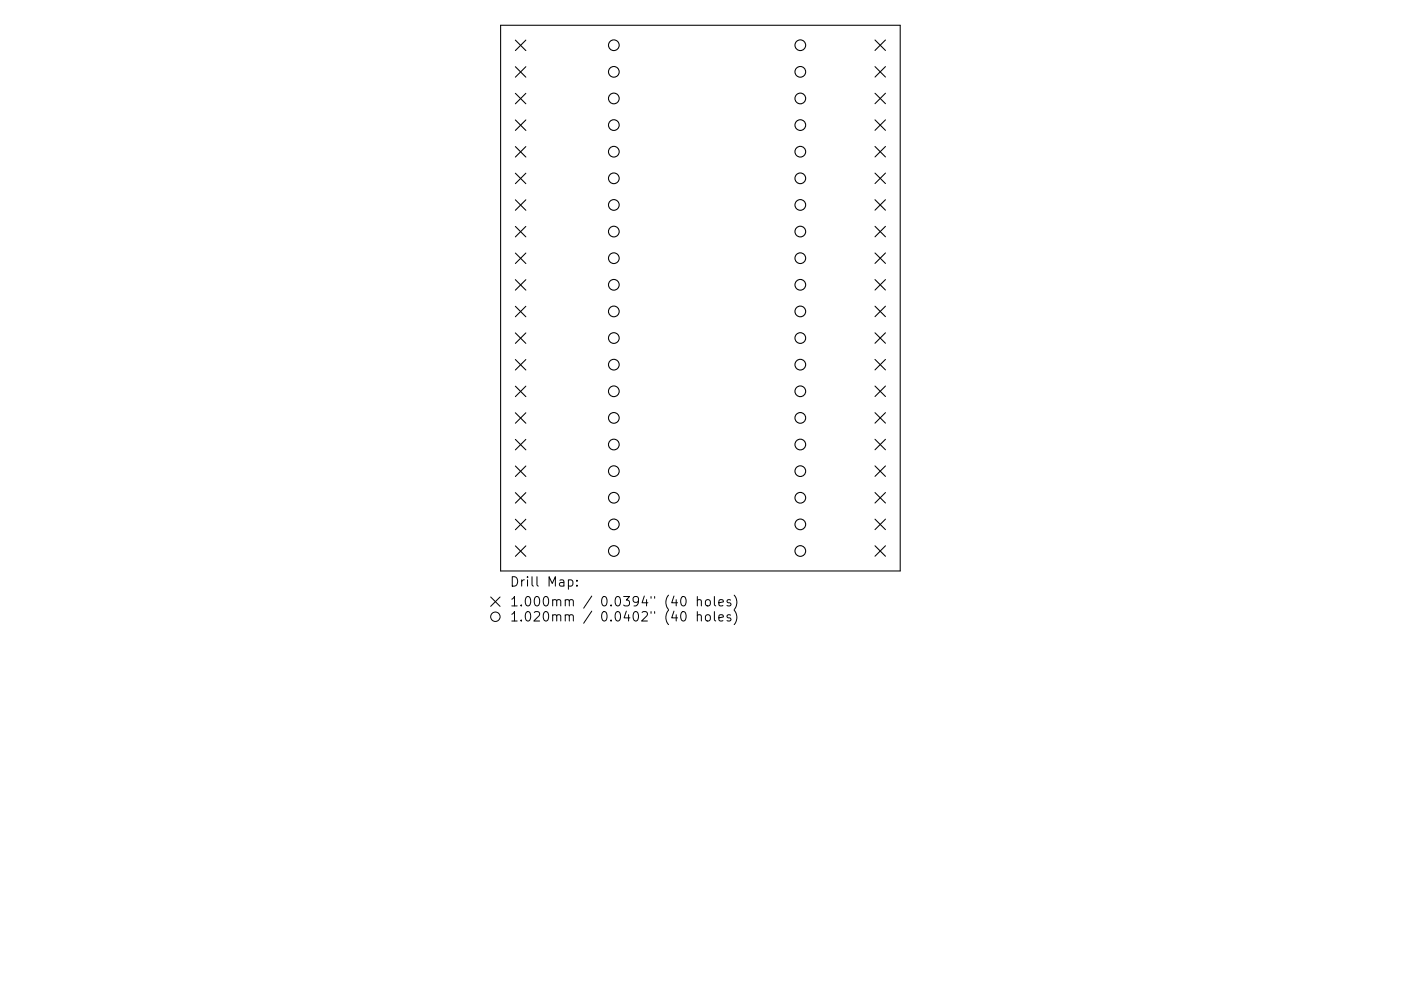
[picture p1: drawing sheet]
<svg xmlns="http://www.w3.org/2000/svg" width="297mm" height="210mm" viewBox="0 0 297 210" stroke-linecap="round" stroke-linejoin="round" font-family="sans-serif">
<defs><g id="words">
<g font-size="2.8">
<text x="108" y="125.1">Drill</text>
<text x="116" y="125.1">Map:</text>
<text x="108" y="129.3">1.000mm</text>
<text x="127.5" y="129.3">0.0394&quot;</text>
<text x="141.2" y="129.3">(40</text>
<text x="148.1" y="129.3">holes)</text>
<text x="108" y="132.5">1.020mm</text>
<text x="127.5" y="132.5">0.0402&quot;</text>
<text x="141.2" y="132.5">(40</text>
<text x="148.1" y="132.5">holes)</text>
</g>
</g></defs>
<g fill="none" stroke="#000" stroke-width=".22">
<path d="M106.1 5.4h84.8v115.7h-84.8zM109.3 8.5l2.2 2.2M109.3 14.2l2.2 2.2M109.3 19.8l2.2 2.2M111.5 8.5l-2.2 2.2M111.5 14.2l-2.2 2.2M111.5 19.8l-2.2 2.2M185.5 8.5l2.2 2.2M185.5 14.1l2.2 2.3M185.5 19.8l2.2 2.2M187.7 8.5l-2.2 2.2M187.7 14.1l-2.2 2.3"/>
<path d="M187.7 19.8l-2.2 2.2M109.3 25.4l2.2 2.3M109.3 31.1l2.2 2.2M109.3 36.7l2.2 2.3M111.5 25.4l-2.2 2.3M111.5 31.1l-2.2 2.2M111.5 36.7l-2.2 2.3M185.5 25.4l2.2 2.3M185.5 31.1l2.2 2.2M185.5 36.7l2.2 2.2M187.7 25.4l-2.2 2.3M187.7 31.1l-2.2 2.2"/>
<path d="M187.7 36.7l-2.2 2.2M109.3 42.4l2.2 2.2M109.3 48l2.2 2.3M109.3 53.7l2.2 2.2M109.3 59.3l2.2 2.3M111.5 42.4l-2.2 2.2M111.5 48l-2.2 2.3M111.5 53.7l-2.2 2.2M111.5 59.3l-2.2 2.3M185.5 42.4l2.2 2.2M185.5 48l2.2 2.2M185.5 53.7l2.2 2.2"/>
<path d="M185.5 59.3l2.2 2.2M187.7 42.4l-2.2 2.2M187.7 48l-2.2 2.2M187.7 53.7l-2.2 2.2M187.7 59.3l-2.2 2.2M109.3 65l2.2 2.2M109.3 70.6l2.2 2.3M109.3 76.3l2.2 2.2M111.5 65l-2.2 2.2M111.5 70.6l-2.2 2.3M111.5 76.3l-2.2 2.2M185.5 65l2.2 2.2"/>
<path d="M185.5 70.6l2.2 2.2M185.5 76.3l2.2 2.2M187.7 65l-2.2 2.2M187.7 70.6l-2.2 2.2M187.7 76.3l-2.2 2.2M109.3 81.9l2.2 2.3M109.3 87.6l2.2 2.2M109.3 93.2l2.2 2.2M109.3 98.9l2.2 2.2M111.5 81.9l-2.2 2.3M111.5 87.6l-2.2 2.2M111.5 93.2l-2.2 2.2"/>
<path d="M111.5 98.9l-2.2 2.2M185.5 81.9l2.2 2.2M185.5 87.6l2.2 2.2M185.5 93.2l2.2 2.2M185.5 98.9l2.2 2.2M187.7 81.9l-2.2 2.2M187.7 87.6l-2.2 2.2M187.7 93.2l-2.2 2.2M187.7 98.9l-2.2 2.2M109.3 104.5l2.2 2.2M109.3 110.2l2.2 2.2M109.3 115.8l2.2 2.2"/>
<path d="M111.5 104.5l-2.2 2.2M111.5 110.2l-2.2 2.2M111.5 115.8l-2.2 2.2M185.5 104.5l2.2 2.2M185.5 110.1l2.2 2.3M185.5 115.8l2.2 2.2M187.7 104.5l-2.2 2.2M187.7 110.1l-2.2 2.3M187.7 115.8l-2.2 2.2"/>
</g>
<g fill="none" stroke="#000" stroke-width=".23">
<circle cx="130.1" cy="15.2" r="1.13"/>
<circle cx="130.1" cy="9.6" r="1.13"/>
<circle cx="169.7" cy="15.2" r="1.13"/>
<circle cx="169.7" cy="9.6" r="1.13"/>
<circle cx="130.1" cy="20.9" r="1.13"/>
<circle cx="130.1" cy="37.8" r="1.13"/>
<circle cx="130.1" cy="32.2" r="1.13"/>
<circle cx="130.1" cy="26.5" r="1.13"/>
<circle cx="169.7" cy="20.9" r="1.13"/>
<circle cx="169.7" cy="37.8" r="1.13"/>
<circle cx="169.7" cy="32.2" r="1.13"/>
<circle cx="169.7" cy="26.5" r="1.13"/>
<circle cx="130.1" cy="49.1" r="1.13"/>
<circle cx="130.1" cy="54.8" r="1.13"/>
<circle cx="130.1" cy="43.5" r="1.13"/>
<circle cx="169.7" cy="49.1" r="1.13"/>
<circle cx="169.7" cy="54.8" r="1.13"/>
<circle cx="169.7" cy="43.5" r="1.13"/>
<circle cx="130.1" cy="77.4" r="1.13"/>
<circle cx="130.1" cy="71.7" r="1.13"/>
<circle cx="130.1" cy="66.1" r="1.13"/>
<circle cx="130.1" cy="60.4" r="1.13"/>
<circle cx="169.7" cy="77.4" r="1.13"/>
<circle cx="169.7" cy="71.7" r="1.13"/>
<circle cx="169.7" cy="66.1" r="1.13"/>
<circle cx="169.7" cy="60.4" r="1.13"/>
<circle cx="130.1" cy="83" r="1.13"/>
<circle cx="130.1" cy="88.7" r="1.13"/>
<circle cx="130.1" cy="100" r="1.13"/>
<circle cx="130.1" cy="94.3" r="1.13"/>
<circle cx="169.7" cy="83" r="1.13"/>
<circle cx="169.7" cy="88.7" r="1.13"/>
<circle cx="169.7" cy="100" r="1.13"/>
<circle cx="169.7" cy="94.3" r="1.13"/>
<circle cx="130.1" cy="116.9" r="1.13"/>
<circle cx="130.1" cy="111.3" r="1.13"/>
<circle cx="130.1" cy="105.6" r="1.13"/>
<circle cx="169.7" cy="116.9" r="1.13"/>
<circle cx="169.7" cy="111.3" r="1.13"/>
<circle cx="169.7" cy="105.6" r="1.13"/>
</g>
<g fill="none" stroke="#000" stroke-width=".21">
<path d="M104 126.7l2 2M106 126.7l-2 2M113.8 122.4v1.7l.3 .3M119.8 127.4l.3-.2 .5 .1 .1 1.3M119.8 130.6a.5 .5 0 0 1 .9 .1v1.1M120.7 127.5l.3-.3 .5 .1 .1 1.3M120.7 130.7l.3-.3 .5 .1 .1 1.3M125.5 126.5l-1.8 2.5M125.5 129.7l-1.8 2.5M138 126.6v.3M138 129.8v.3M138.8 126.6v.3"/>
<path d="M138.8 129.8v.3"/>
<circle cx="105" cy="130.9" r="1"/>
</g>
<use href="#words"/>
</svg>
